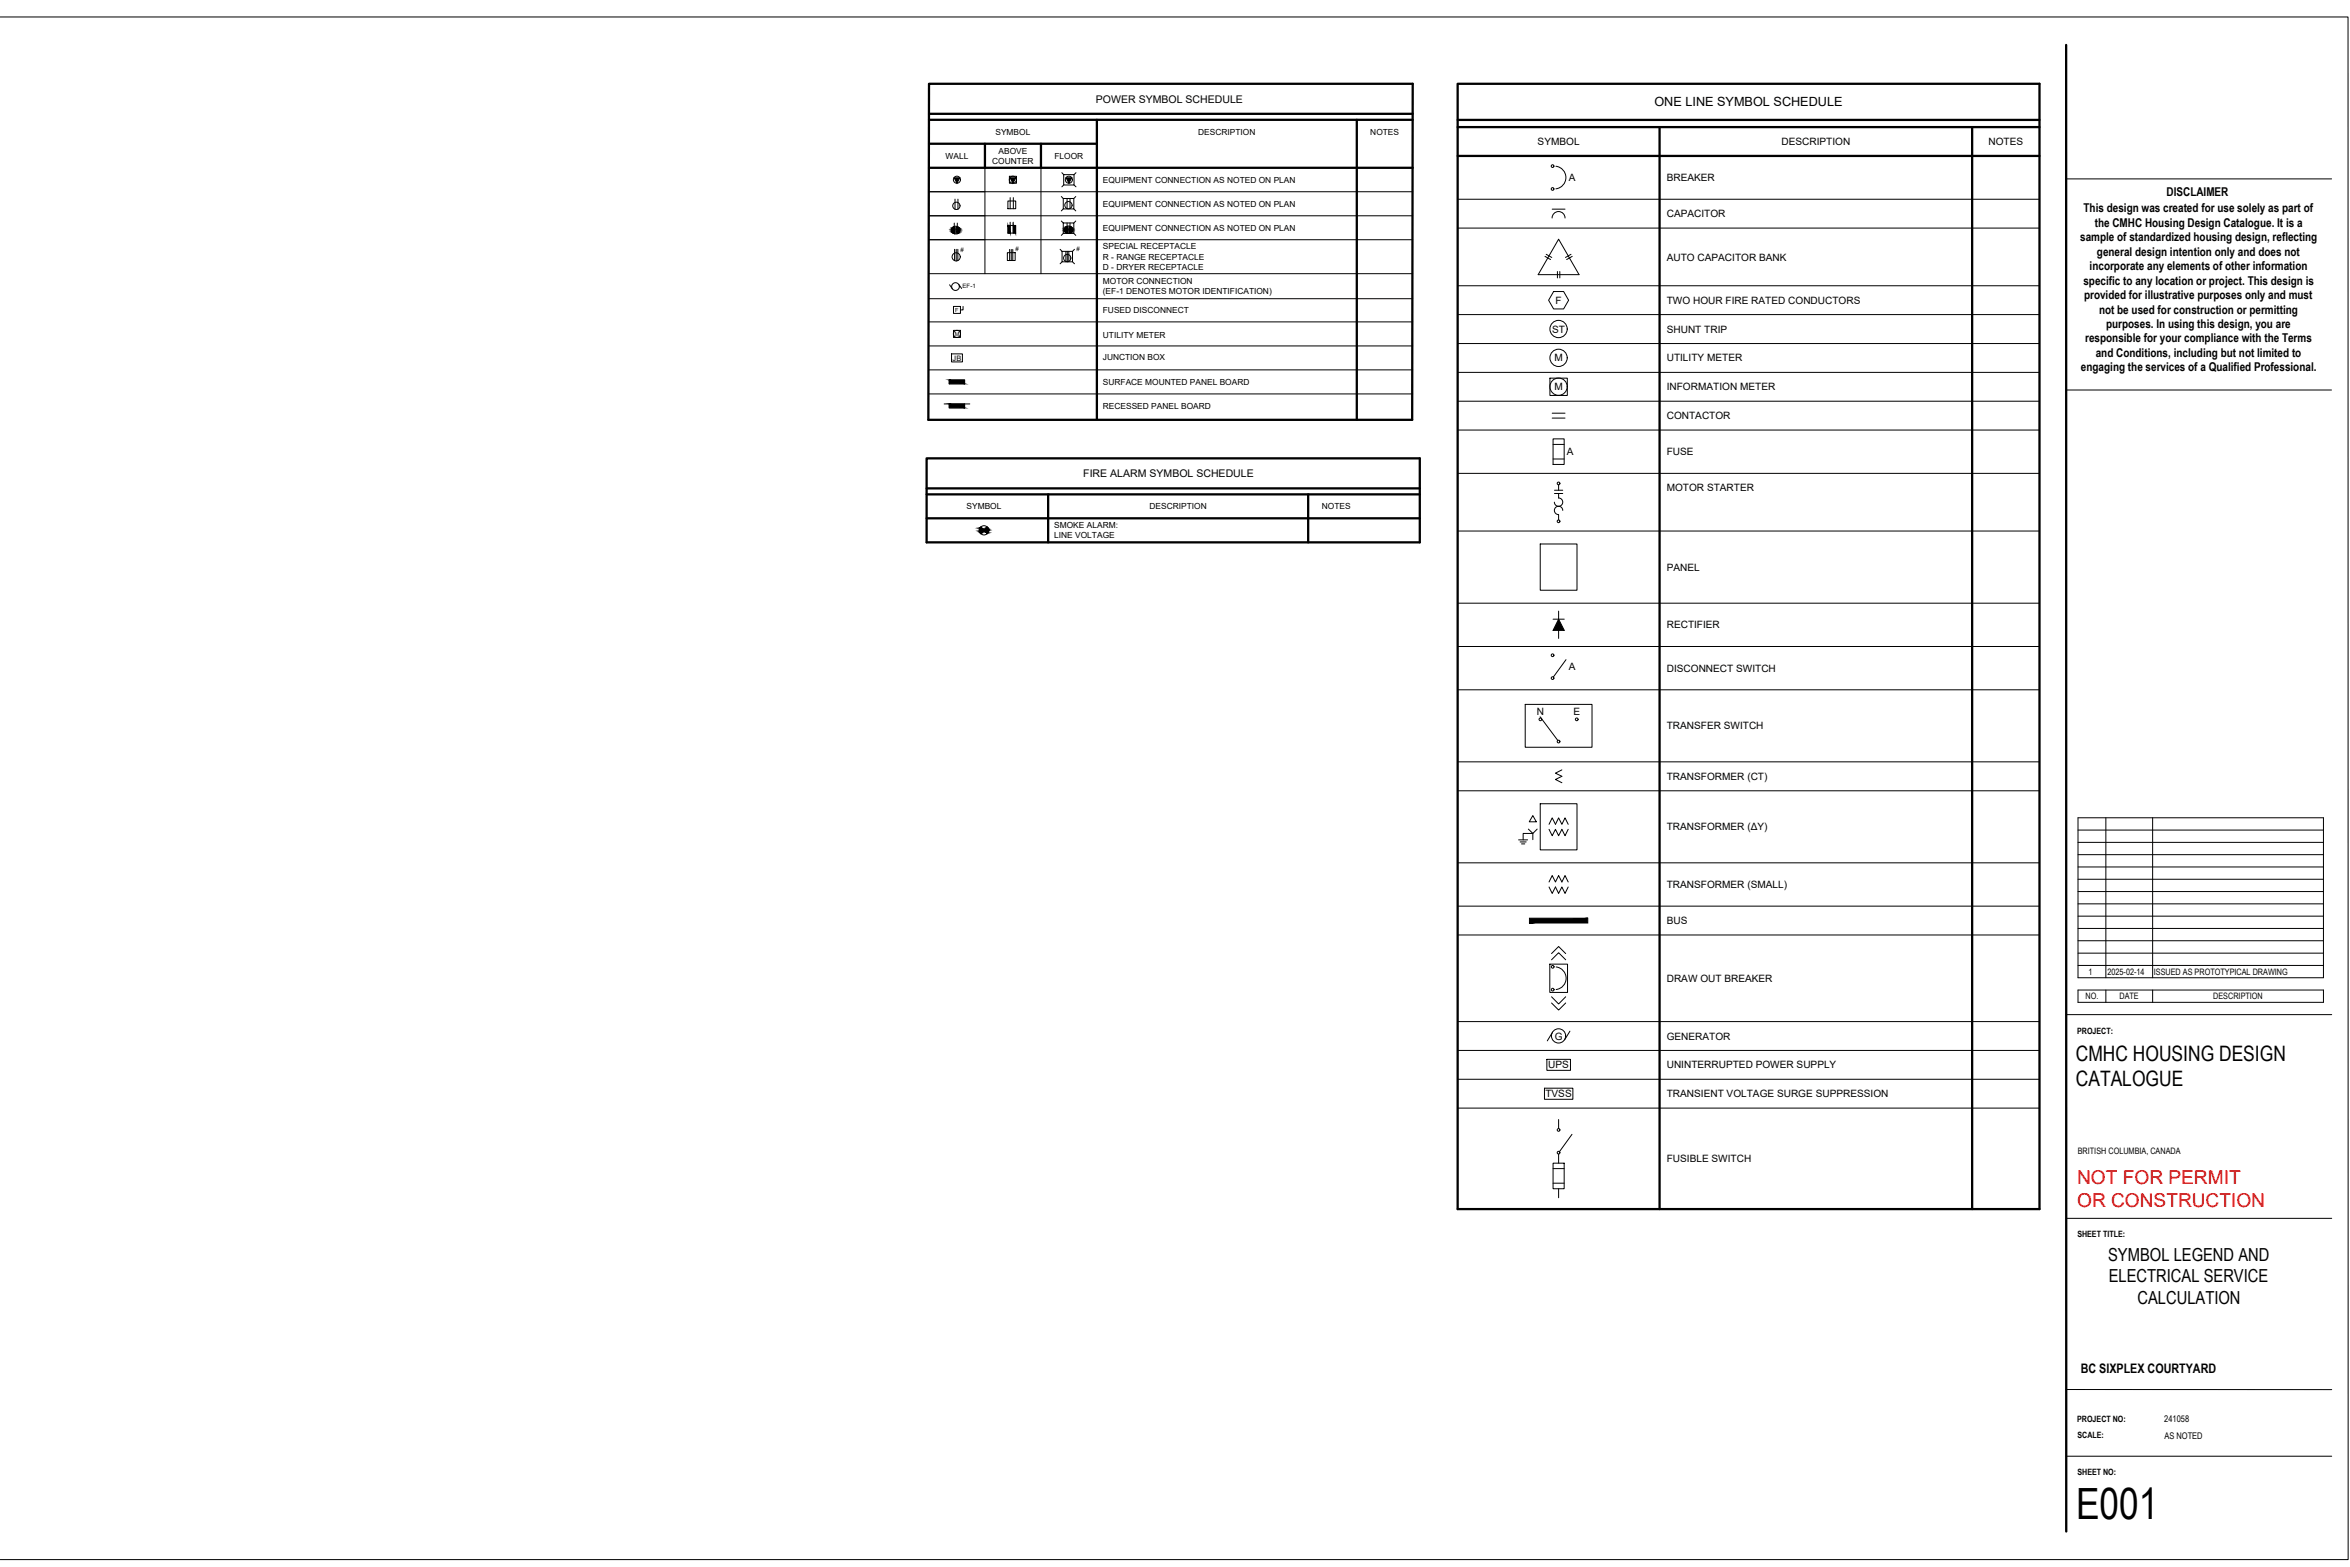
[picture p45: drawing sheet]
<svg xmlns="http://www.w3.org/2000/svg" width="914mm" height="610mm" viewBox="0 0 914 610" stroke-linecap="round" stroke-linejoin="round" font-family="sans-serif">
<defs><g id="words">
<text font-size="16.8" x="807.8" y="591">E001</text>
<g font-size="8.3">
<text x="807.7" y="412.8">CMHC HOUSING DESIGN</text>
<text x="807.7" y="422.4">CATALOGUE</text>
</g>
<g font-size="7.4" fill="#f00">
<text x="808.2" y="460.8">NOT FOR PERMIT</text>
<text x="808.2" y="469.7">OR CONSTRUCTION</text>
</g>
<g font-size="7">
<text x="820.3" y="490.5">SYMBOL LEGEND AND</text>
<text x="820.5" y="498.9">ELECTRICAL SERVICE</text>
<text x="831.7" y="507.2">CALCULATION</text>
</g>
<text font-size="5.1" x="809.6" y="534.2">BC SIXPLEX COURTYARD</text>
<text font-size="4.9" x="643.8" y="41.4">ONE LINE SYMBOL SCHEDULE</text>
<g font-size="4.7">
<text x="843" y="76.3">DISCLAIMER</text>
<text x="810.7" y="82.5">This design was created for use solely as part of</text>
<text x="815.1" y="88.1">the CMHC Housing Design Catalogue. It is a</text>
<text x="809.4" y="93.8">sample of standardized housing design, reflecting</text>
<text x="815.9" y="99.4">general design intention only and does not</text>
<text x="813.1" y="105.1">incorporate any elements of other information</text>
<text x="810.7" y="110.7">specific to any location or project. This design is</text>
<text x="810.9" y="116.3">provided for illustrative purposes only and must</text>
<text x="816.7" y="122">not be used for construction or permitting</text>
<text x="819.5" y="127.6">purposes. In using this design, you are</text>
<text x="811.4" y="133.2">responsible for your compliance with the Terms</text>
<text x="815.5" y="138.9">and Conditions, including but not limited to</text>
<text x="809.7" y="144.5">engaging the services of a Qualified Professional.</text>
</g>
<g font-size="4.1">
<text x="426.4" y="39.9">POWER SYMBOL SCHEDULE</text>
<text x="421.5" y="185.6">FIRE ALARM SYMBOL SCHEDULE</text>
</g>
<g font-size="3.9">
<text x="598.3" y="56.5">SYMBOL</text>
<text x="693.2" y="56.5">DESCRIPTION</text>
<text x="773.7" y="56.5">NOTES</text>
<text x="610.4" y="70.4">A</text>
<text x="648.5" y="70.5">BREAKER</text>
<text x="648.5" y="84.5">CAPACITOR</text>
<text x="648.5" y="101.3">AUTO CAPACITOR BANK</text>
<text x="605.3" y="118.2">F</text>
<text x="648.5" y="118.2">TWO HOUR FIRE RATED CONDUCTORS</text>
<text x="604" y="129.4">ST</text>
<text x="648.5" y="129.4">SHUNT TRIP</text>
<text x="604.8" y="140.6">M</text>
<text x="648.5" y="140.6">UTILITY METER</text>
<text x="604.8" y="151.9">M</text>
<text x="648.5" y="151.9">INFORMATION METER</text>
<text x="648.5" y="163.1">CONTACTOR</text>
<text x="609.7" y="177">A</text>
<text x="648.5" y="177.1">FUSE</text>
<text x="648.5" y="191.2">MOTOR STARTER</text>
<text x="648.5" y="222">PANEL</text>
<text x="648.5" y="244.5">RECTIFIER</text>
<text x="610.4" y="260.7">A</text>
<text x="648.5" y="261.3">DISCONNECT SWITCH</text>
<text x="598" y="278">N</text>
<text x="612.2" y="278">E</text>
<text x="648.5" y="283.8">TRANSFER SWITCH</text>
<text x="648.5" y="303.4">TRANSFORMER (CT)</text>
<text x="648.5" y="323">TRANSFORMER (ΔY)</text>
<text x="648.5" y="345.5">TRANSFORMER (SMALL)</text>
<text x="648.5" y="359.5">BUS</text>
<text x="648.5" y="382">DRAW OUT BREAKER</text>
<text x="604.9" y="404.5">G</text>
<text x="648.5" y="404.5">GENERATOR</text>
<text x="602.4" y="415.7">UPS</text>
<text x="648.5" y="415.7">UNINTERRUPTED POWER SUPPLY</text>
<text x="601.3" y="426.9">TVSS</text>
<text x="648.5" y="426.9">TRANSIENT VOLTAGE SURGE SUPPRESSION</text>
<text x="648.5" y="452.1">FUSIBLE SWITCH</text>
</g>
<g font-size="3.6">
<text x="842.1" y="553.3">241058</text>
<text x="842.2" y="559.9">AS NOTED</text>
</g>
<g font-size="3.4">
<text x="812.6" y="379.2">1</text>
<text x="820" y="379.2">2025-02-14</text>
<text x="838.1" y="379.2">ISSUED AS PROTOTYPICAL DRAWING</text>
<text x="811.5" y="388.8">NO.</text>
<text x="824.7" y="388.8">DATE</text>
<text x="861.2" y="388.8">DESCRIPTION</text>
<text x="808.2" y="402.1">PROJECT:</text>
<text x="808.5" y="449.1">BRITISH COLUMBIA, CANADA</text>
<text x="808.3" y="481.4">SHEET TITLE:</text>
<text x="808.3" y="553.2">PROJECT NO:</text>
<text x="808.4" y="559.5">SCALE:</text>
<text x="808.4" y="573.7">SHEET NO:</text>
</g>
<g font-size="3.3">
<text x="387.4" y="52.5">SYMBOL</text>
<text x="466.2" y="52.5">DESCRIPTION</text>
<text x="533.2" y="52.5">NOTES</text>
<text x="388.5" y="59.8">ABOVE</text>
<text x="367.9" y="61.8">WALL</text>
<text x="386.1" y="63.7">COUNTER</text>
<text x="410.3" y="61.8">FLOOR</text>
<text x="429.1" y="71.1">EQUIPMENT CONNECTION AS NOTED ON PLAN</text>
<text x="429.1" y="80.4">EQUIPMENT CONNECTION AS NOTED ON PLAN</text>
<text x="429.1" y="89.7">EQUIPMENT CONNECTION AS NOTED ON PLAN</text>
<text x="429.1" y="96.9">SPECIAL RECEPTACLE</text>
<text x="429.1" y="101">R - RANGE RECEPTACLE</text>
<text x="429.1" y="104.9">D - DRYER RECEPTACLE</text>
<text x="429.1" y="110.4">MOTOR CONNECTION</text>
<text x="429.1" y="114.4">(EF-1 DENOTES MOTOR IDENTIFICATION)</text>
<text x="429.1" y="121.8">FUSED DISCONNECT</text>
<text x="429.1" y="131.3">UTILITY METER</text>
<text x="429.1" y="140.2">JUNCTION BOX</text>
<text x="429.1" y="149.7">SURFACE MOUNTED PANEL BOARD</text>
<text x="429.1" y="159.1">RECESSED PANEL BOARD</text>
<text x="376.1" y="198.2">SYMBOL</text>
<text x="447.3" y="198.2">DESCRIPTION</text>
<text x="514.3" y="198.2">NOTES</text>
<text x="410.2" y="205.5">SMOKE ALARM:</text>
<text x="410.2" y="209.4">LINE VOLTAGE</text>
</g>
<text font-size="2.9" x="370.7" y="140.3">JB</text>
<g font-size="2.3">
<text x="373.7" y="98">#</text>
<text x="395.1" y="97.8">#</text>
<text x="418.8" y="97.8">#</text>
<text x="374.6" y="112.1">EF-1</text>
</g>
<g font-size="2.2">
<text x="371.7" y="121.3">F</text>
<text x="371.5" y="130.7">M</text>
</g>
</g></defs>
<!-- layer: X-border_$0$G-ANNO-TTLB -->
<path d="M804 17.5v578.3" fill="none" stroke="#000" stroke-width=".89"/>
<!-- layer: X-border_$0$G-ANNO-TTLB-THIN -->
<g fill="none" stroke="#000" stroke-width=".39">
<path d="M0 6.6h913.6l.1 600.1h-913.7M804 69.6h103.2M804 151.7h103.2M808.6 318.1h95.5v62.3h-95.5zM819.4 318.1v62.3M837.6 318.1v62.3M808.6 322.9h95.5M808.6 327.7h95.5M808.6 332.5h95.5M808.6 337.3h95.5M808.6 342.1h95.5M808.6 346.8h95.5"/>
<path d="M808.6 351.6h95.5M808.6 356.4h95.5M808.6 361.2h95.5M808.6 366h95.5M808.6 370.8h95.5M808.6 375.6h95.5M804 394.7h103.3M808.6 385.1h95.5v4.8h-95.5zM819.4 385.1v4.8M837.6 385.1v4.8M804 474h103.3M804 540.6h103.3"/>
<path d="M804 566.5h103.3"/>
</g>
<!-- layer: X-border_$0$G-ANNO-TTLB-MEDM -->
<path d="M804 18v577.8" fill="none" stroke="#000" stroke-width=".39"/>
<!-- layer: E-PWR -->
<g fill="#000" stroke="#000" stroke-width=".39">
<path d="M371.3 69.2h2.2l-1.1 2.1zM393 69.2h2.3l-1.2 2.1zM414.8 69.2h2.2l-1.1 2.1z"/>
<path d="M369.4 147.8l5.9 1.5v-1.5zM369.4 147.8l5.9 1.5h-5.9z"/>
<path d="M369.4 157.1l5.9 1.6v-1.6zM369.4 157.1l5.9 1.6h-5.9z"/>
</g>
<g fill="none" stroke="#000" stroke-width=".39">
<path d="M392.8 68.6h2.7v2.7h-2.7zM413.2 67.2l.7 .7M413.9 67.9h4v4.1h-4zM413.9 72l-.7 .7M417.9 72l.8 .7M418.7 67.2l-.8 .7M371 119.2h2.7v2.7h-2.7zM374.7 119.2v1.4h-1M370.2 137.7h4.3v3.1h-4.3zM371 128.5h2.7v2.8h-2.7zM367.4 157.1h10M369.4 147.8h5.9v1.5h-5.9z"/>
<path d="M369.4 157.1v1.6h5.9v-1.6"/>
<circle cx="372.3" cy="69.9" r="1.38"/>
<circle cx="394.1" cy="69.9" r="1.38"/>
<circle cx="415.9" cy="69.9" r="1.38"/>
<circle cx="372.3" cy="129.9" r="1.38"/>
</g>
<!-- layer: B -->
<path d="M361.5 74.6h188.2M383.2 65.3v41.2M405 65.3v41.2M361.5 93.3h188.2M361.5 83.9h188.2M361.5 116.2h188.2M361.5 106.5h188.2M361.5 125.2h188.2M361.5 134.6h188.2M361.5 143.9h188.2M361.5 153.2h188.2" fill="none" stroke="#000" stroke-width=".39"/>
<g fill="none" stroke="#000" stroke-width=".89">
<path d="M361.5 32.6h188.2l-.2 130.7h-188.3zM361.5 55.9h65.3M361.5 46.6h188.2M361.5 44.3h188.2M383.2 55.9v9.4M405 55.9v9.4M426.8 46.6v116.6M527.9 46.6v116.7M361.5 65.3h188.2M360.6 178.3h191.9v32.7h-191.9zM360.6 192.3h191.9M360.6 190h191.9"/>
<path d="M407.8 192.3v18.7M509 192.3v18.7M360.6 201.6h191.9"/>
</g>
<!-- layer: 0 -->
<g fill="none" stroke="#000" stroke-width=".39">
<path d="M371.6 77.5v3.9M372.7 77.5v3.9M392.2 78.2h3v3h-3zM393.1 76.9v4.3M394.3 76.9v4.3M413 76.5l.7 .7M413.7 77.2h4.1v4.1h-4.1zM415.2 77.2v4M416.3 77.2v4M418.6 76.5l-.8 .7M371.3 86.8v4.1M371.4 97v4.4"/>
<path d="M372.1 97v4.5M372.5 86.8v4.1M372.7 97v4.4M392 98.3h3v3h-3zM392.2 87.7h3v3h-3zM392.9 97v4.3M393.1 86.4v4.3M393.5 97v4.3M394.1 97v4.3M394.3 86.4v4.3M412.5 97l.8 .8M413 86l.7 .7"/>
<path d="M413.3 97.8h4v4.1h-4zM413.7 86.7h4.1v4.1h-4.1zM413.7 81.3l-.7 .7M413.7 90.8l-.7 .8M413.8 89.4h3.9M414.7 97.8v4.1M415.2 86.7v4M415.3 97.8v4.1M415.9 97.8v4.1M416.3 86.7v4M417.8 81.3l.8 .7M417.8 90.8l.8 .8"/>
<path d="M418.1 97l-.8 .8M418.6 86l-.8 .7M369.5 110.8l1.1 1.6M373 110.6l1.2 1.6M413.3 101.9l-.8 .7M417.3 101.9l.8 .7"/>
<circle cx="415.7" cy="79.8" r="1.42"/>
<circle cx="371.9" cy="89.5" r="1.5"/>
<circle cx="372" cy="99.9" r="1.59"/>
<circle cx="372.1" cy="80.1" r="1.42"/>
<circle cx="415.8" cy="89.3" r="1.42"/>
<circle cx="371.8" cy="111.5" r="1.5"/>
<circle cx="415.3" cy="100.4" r="1.42"/>
</g>
<g fill="#000" stroke="#000" stroke-width=".39">
<path d="M371.1 90.8l.2 .1zM371.1 88.3l.2-.1zM372.5 88.2l.2 .1zM372.5 90.6h.5l-.3 .2zM415 90.6l.2 .1zM415 88.2l.2-.1zM416.3 88.1l.3 .1zM416.3 90.4h.5z"/>
<path d="M371.1 88.3l.2 .2zM370.8 88.5l.3-.2 .2 .2z"/>
<path d="M370.8 88.5l.5 .2v-.2zM370.8 88.5l.5 .2h-.7z"/>
<path d="M370.6 88.7l.7 .3v-.3zM370.6 88.7l.7 .3h-.8z"/>
<path d="M370.5 89l.8 .3v-.3zM370.5 89l.8 .3h-.9z"/>
<path d="M370.4 89.3l.9 .2v-.2zM370.4 89.3l.9 .2h-.9z"/>
<path d="M370.4 89.5l.9 .3v-.3zM370.4 89.5l.9 .3h-.9z"/>
<path d="M370.4 89.8l.9 .3v-.3zM370.4 89.8l.9 .3h-.8z"/>
<path d="M370.5 90.1l.8 .3v-.3zM370.5 90.1l.8 .3h-.7z"/>
<path d="M370.6 90.4l.7 .2v-.2zM370.6 90.4l.7 .2z"/>
<path d="M370.8 90.6l.5 .2v-.2zM370.8 90.6l.5 .2z"/>
<path d="M372.5 90.6l.2 .2zM372.5 90.8h.2z"/>
<path d="M372.5 88.3l.5 .2zM372.5 88.3l.5 .2z"/>
<path d="M372.5 88.5l.7 .2zM372.5 88.5l.7 .2h-.7z"/>
<path d="M372.5 88.7l.8 .3-.1-.3zM372.5 88.7l.8 .3h-.8z"/>
<path d="M372.5 90.4l.5 .2 .2-.2zM372.5 90.4l.5 .2z"/>
<path d="M372.5 89l.9 .3-.1-.3zM372.5 89l.9 .3h-.9z"/>
<path d="M372.5 90.1l.7 .3 .1-.3zM372.5 90.1l.7 .3h-.7z"/>
<path d="M372.5 89.3l.9 .2v-.2zM372.5 89.3l.9 .2h-.9z"/>
<path d="M372.5 89.5l.9 .3v-.3zM372.5 89.5l.9 .3h-.9z"/>
<path d="M372.5 89.8l.8 .3 .1-.3zM372.5 89.8l.8 .3h-.8z"/>
<path d="M392.2 87.7l.9 3v-3zM392.2 87.7l.9 3h-.9z"/>
<path d="M394.3 87.7l.9 3v-3zM394.3 87.7l.9 3h-.9z"/>
<path d="M415 88.2l.2 .2zM415 88.2l.2 .2h-.5z"/>
<path d="M414.7 88.4l.5 .2zM414.7 88.4l.5 .2h-.6z"/>
<path d="M414.6 88.6l.6 .3v-.3zM414.6 88.6l.6 .3h-.8z"/>
<path d="M414.4 88.9l.8 .2v-.2zM414.4 88.9l.8 .2h-.8z"/>
<path d="M414.4 89.1l.8 .3v-.3zM414.4 89.1l.8 .3h-.8z"/>
<path d="M414.4 89.4l.8 .3v-.3zM414.4 89.4l.8 .3h-.8z"/>
<path d="M414.4 89.7l.8 .2v-.2zM414.4 89.7l.8 .2h-.8z"/>
<path d="M414.4 89.9l.8 .3v-.3zM414.4 89.9l.8 .3h-.6z"/>
<path d="M414.6 90.2l.6 .2v-.2zM414.6 90.2l.6 .2z"/>
<path d="M414.7 90.4l.5 .2zM414.7 90.4l.5 .2z"/>
<path d="M416.3 90.4l.3 .2zM416.3 90.6h.3z"/>
<path d="M416.3 88.2l.5 .2zM416.3 88.2l.5 .2z"/>
<path d="M416.3 88.4l.7 .2zM416.3 88.4l.7 .2h-.7z"/>
<path d="M416.3 88.6l.8 .3-.1-.3zM416.3 88.6l.8 .3h-.8z"/>
<path d="M416.3 90.2l.5 .2 .2-.2zM416.3 90.2l.5 .2z"/>
<path d="M416.3 88.9l.9 .2-.1-.2zM416.3 88.9l.9 .2h-.9z"/>
<path d="M416.3 89.9l.7 .3 .1-.3zM416.3 89.9l.7 .3h-.7z"/>
<path d="M416.3 89.1l.9 .3v-.3zM416.3 89.1l.9 .3h-.9z"/>
<path d="M416.3 89.4l.9 .3v-.3zM416.3 89.4l.9 .3h-.9z"/>
<path d="M416.3 89.7l.8 .2 .1-.2zM416.3 89.7l.8 .2h-.8z"/>
</g>
<!-- layer: OneLineSymbolLegend$0$E-PWR -->
<g fill="none" stroke="#000" stroke-width=".39">
<path d="M605.4 64.7a4.4 4.4 0 0 1 3.9 4.4 4.4 4.4 0 0 1-3.9 4.4M601.2 99.7l2.1 1.3M601.6 98.9l2.2 1.3M603.9 84.8a2.52 2.52 0 0 1 2.5-2.5 2.52 2.52 0 0 1 2.6 2.5M604 81.4h5M606.5 93l7.9 13.8h-15.9zM611.3 98.9l-2.2 1.3M611.8 99.7l-2.2 1.3M604.5 113.4h3.9l2 3.4-2 3.4h-3.9l-1.9-3.4zM606 105.6v2.5M606.9 105.6v2.5M603.1 147.1h6.8v6.7h-6.8z"/>
<path d="M604 160.7h5M604 162.6h5M604.3 170.7h4.3v10h-4.3zM604.3 178.6h4.3M604.3 172.9h4.3M604.9 190.7h3.2M604.9 192h3.2M606.4 193.7a1.63 1.63 0 0 1 1.7 1.6 1.63 1.63 0 0 1-1.7 1.7 1.63 1.63 0 0 1-1.6-1.7M606.5 188.6v2.1M606.5 192v1.8M608.1 198.6a1.63 1.63 0 0 0-1.7-1.7 1.63 1.63 0 0 0-1.6 1.7 1.63 1.63 0 0 0 1.6 1.6l.1 2.1M599.3 211.6h14.3v18h-14.3z"/>
<path d="M606.5 237.7v3.2M604.3 240.9h4.4M606.5 245.2v3.2M609.3 256.6l-4.9 6.8M593.5 274h26v16.7h-26zM599.3 278.8l6.9 9.3M607.7 299.5l-2.5 1.3 2.5 1.2-2.5 1.2 2.5 1.3M596.4 317.3l1.4 2.4h-2.8zM599.3 312.7h14.3v17.9h-14.3zM590.9 326.7h3.5M591.5 327.5h2.4M592 328.3h1.3"/>
<path d="M594.7 322.5l1.7 1.7 1.7-1.7M596.4 326.6v-2.4h-3.7v2.5M602.7 320.7l1.3-2.5 1.2 2.5 1.3-2.5 1.2 2.5 1.3-2.5 1.2 2.5M602.7 322.6l1.3 2.5 1.2-2.5 1.3 2.5 1.2-2.5 1.3 2.5 1.2-2.5M602.7 345.1l1.3 2.5 1.2-2.5 1.3 2.5 1.2-2.5 1.3 2.5 1.2-2.5M602.7 343.1l1.3-2.5 1.2 2.5 1.3-2.5 1.2 2.5 1.3-2.5 1.2 2.5M603 375.1h6.9v11h-6.9zM603.7 373.4l2.8-2.8 2.7 2.8M603.7 371l2.8-2.8 2.7 2.8M605.5 376.2a4.4 4.4 0 0 1 3.9 4.4 4.4 4.4 0 0 1-3.9 4.3M603.7 387.8l2.8 2.8 2.7-2.8M603.7 390.2l2.8 2.7 2.7-2.7"/>
<path d="M601.9 412.1h9.2v4.3h-9.2zM604.1 401.6l-2 3.3M610.9 401.2l-2.1 3.3M601 423.3h11v4.4h-11zM606.5 435.5v3.5M604.3 452.5h4.3v9.9h-4.3zM604.3 454.6h4.3M606.5 449v3.5M611.7 441.3l-4.9 6.7M604.3 460.3h4.3M606.5 462.4v3.6"/>
<circle cx="604.1" cy="64.6" r=".53"/>
<circle cx="604.1" cy="73.5" r=".53"/>
<circle cx="606.4" cy="128" r="3.4"/>
<circle cx="606.4" cy="139.2" r="3.4"/>
<circle cx="606.4" cy="150.4" r="3.4"/>
<circle cx="606.4" cy="188.1" r=".53"/>
<circle cx="606.4" cy="202.8" r=".53"/>
<circle cx="604.1" cy="254.9" r=".53"/>
<circle cx="599.4" cy="279.8" r=".53"/>
<circle cx="604.1" cy="263.8" r=".53"/>
<circle cx="613.5" cy="279.8" r=".53"/>
<circle cx="606.4" cy="288.5" r=".53"/>
<circle cx="604.2" cy="376.1" r=".53"/>
<circle cx="604.2" cy="385" r=".53"/>
<circle cx="606.4" cy="403" r="2.77"/>
<circle cx="606.4" cy="439.6" r=".53"/>
<circle cx="606.4" cy="448.4" r=".53"/>
</g>
<g fill="#000" stroke="#000" stroke-width=".39">
<path d="M606.5 240.9l2.2 4.3h-4.4z"/>
<path d="M595.1 357.2v1.9l22.7-1.9zM595.1 359.1l22.7-1.9v1.9z"/>
</g>
<!-- layer: OneLineSymbolLegend$0$B -->
<g fill="none" stroke="#000" stroke-width=".39">
<path d="M567.2 77.5h226.4M567.2 88.7h226.4M567.2 111.2h226.4M567.2 133.6h226.4M567.2 122.4h226.4M567.2 156.1h226.4M567.2 144.9h226.4M567.2 167.3h226.4M567.2 184.2h226.4M567.2 206.6h226.4M567.2 234.7h226.4M567.2 251.5h226.4"/>
<path d="M567.2 268.4h226.4M567.2 296.4h226.4M567.2 307.6h226.4M567.2 335.7h226.4M567.2 352.5h226.4M567.2 363.7h226.4M567.2 397.4h226.4M567.2 408.6h226.4M567.2 419.9h226.4M567.2 431.1h226.4"/>
</g>
<path d="M567.2 32.6h226.4v437.8h-226.4zM567.2 49.4h226.4M567.2 46.7h226.4M645.8 49.4v421M767.4 49.4v421M567.2 60.7h226.4" fill="none" stroke="#000" stroke-width=".89"/>
<!-- layer: E-SAFE -->
<g fill="#000" stroke="#000" stroke-width=".39">
<path d="M381.4 207.4h.4l-.2 .2zM381.6 205l.2 .2h-.4zM383.9 207.3h.5zM384.2 205l.1 .2h-.3z"/>
<path d="M381.4 205.2l.7 .3zM381.4 205.2l.7 .3h-.8z"/>
<path d="M381.3 205.5l1 .2zM381.3 205.5l1 .2h-1.1z"/>
<path d="M381.3 207.1l.5 .3 .3-.3zM381.3 207.1l.5 .3z"/>
<path d="M381.2 205.7l1.4 .3-.3-.3zM381.2 205.7l1.4 .3h-1.5z"/>
<path d="M381.2 206.9l.9 .2 .2-.2zM381.2 206.9l.9 .2h-.8z"/>
<path d="M381.1 206l1.8 .3-.3-.3zM381.1 206l1.8 .3h-1.8z"/>
<path d="M381.1 206.6l1.2 .3 .3-.3zM381.1 206.6l1.2 .3h-1.1z"/>
<path d="M381.1 206.3l1.5 .3 .3-.3zM381.1 206.3l1.5 .3h-1.5z"/>
<path d="M383.9 207.3l.4 .1zM384 207.4h.3l-.1 .2z"/>
<path d="M384 205.2l.4 .1zM384 205.2l.4 .1z"/>
<path d="M383.9 205.3l.7 .3-.2-.3zM383.9 205.3l.7 .3h-1z"/>
<path d="M383.6 205.6l1.1 .4-.1-.4zM383.6 205.6l1.1 .4h-1.5z"/>
<path d="M383.6 207l.8 .3 .2-.3zM383.6 207l.8 .3z"/>
<path d="M383.2 206l1.5 .3v-.3zM383.2 206l1.5 .3h-1.8z"/>
<path d="M382.9 206.3l1.8 .4v-.4zM382.9 206.3l1.8 .4h-1.5z"/>
<path d="M383.2 206.7l1.4 .3 .1-.3zM383.2 206.7l1.4 .3h-1z"/>
</g>
<g fill="none" stroke="#000" stroke-width=".39">
<path d="M381.6 205l2.6 2.6M384.2 205l-2.6 2.6"/>
<circle cx="382.9" cy="206.3" r="1.8"/>
</g>
<use href="#words"/>
</svg>
